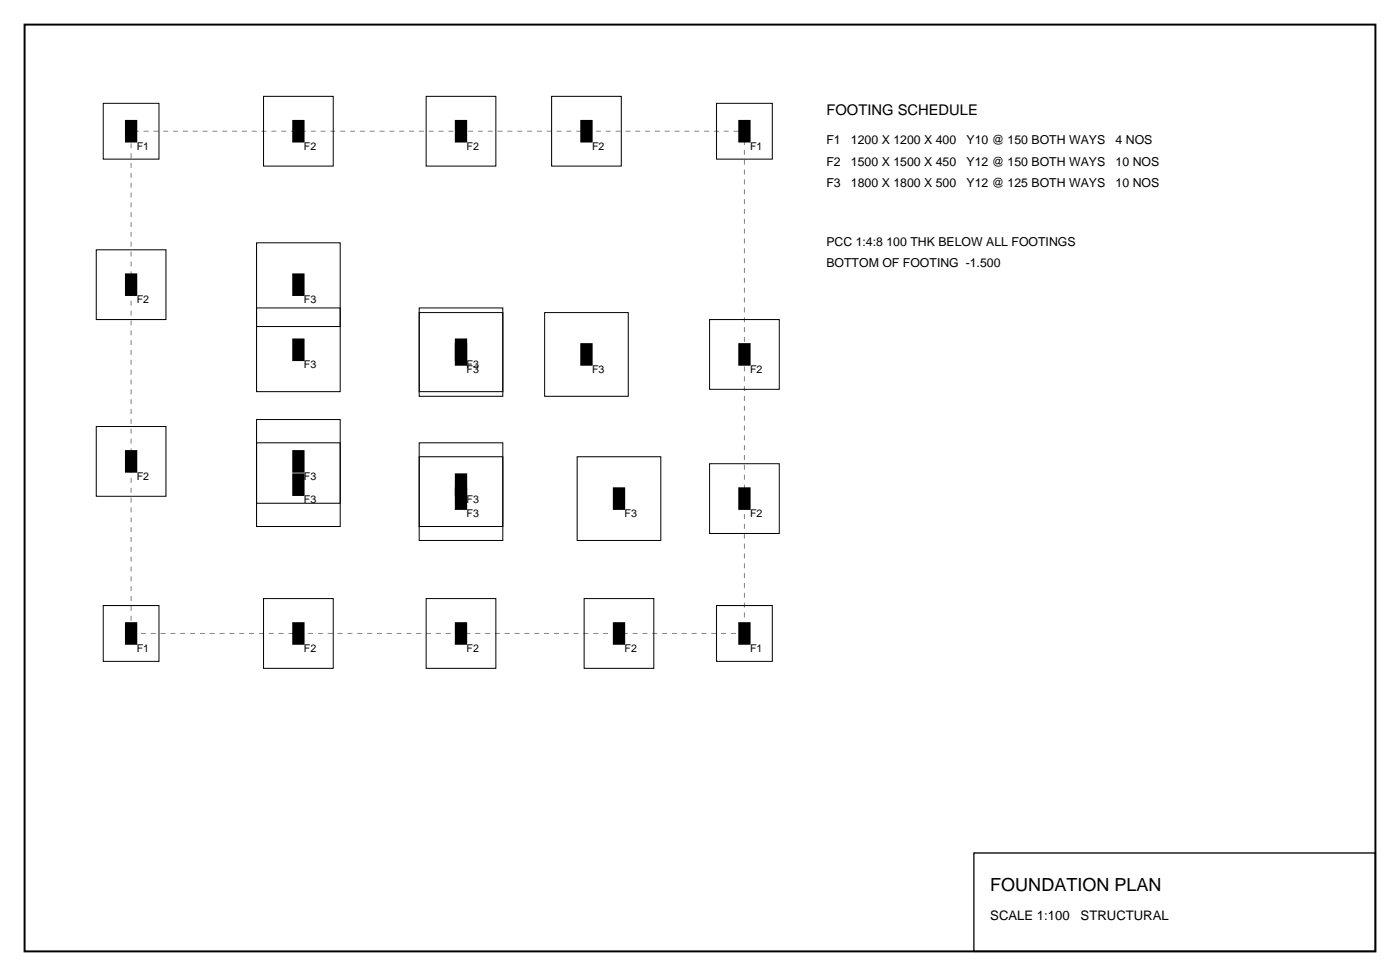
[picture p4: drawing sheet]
<svg xmlns="http://www.w3.org/2000/svg" width="301mm" height="210mm" viewBox="0 0 301 210" stroke-linecap="round" stroke-linejoin="round" font-family="sans-serif">
<defs><g id="words">
<text font-size="3.9" x="213.2" y="191.6">FOUNDATION PLAN</text>
<text font-size="3.2" x="177.9" y="24.7">FOOTING SCHEDULE</text>
<g font-size="2.8">
<text x="213.2" y="197.9">SCALE 1:100</text>
<text x="232.6" y="197.9">STRUCTURAL</text>
</g>
<g font-size="2.6">
<text x="177.9" y="31">F1</text>
<text x="177.9" y="35.6">F2</text>
<text x="183.2" y="31">1200 X 1200 X 400</text>
<text x="183.2" y="35.6">1500 X 1500 X 450</text>
<text x="208" y="31">Y10 @ 150 BOTH WAYS</text>
<text x="208" y="35.6">Y12 @ 150 BOTH WAYS</text>
<text x="240.1" y="31">4 NOS</text>
<text x="240.1" y="35.6">10 NOS</text>
<text x="177.9" y="40.2">F3</text>
<text x="183.2" y="40.2">1800 X 1800 X 500</text>
<text x="208" y="40.2">Y12 @ 125 BOTH WAYS</text>
<text x="240.1" y="40.2">10 NOS</text>
<text x="177.9" y="52.9">PCC 1:4:8 100 THK BELOW ALL FOOTINGS</text>
<text x="177.9" y="57.5">BOTTOM OF FOOTING -1.500</text>
</g>
<g font-size="2.3">
<text x="29.4" y="32.2">F1</text>
<text x="65.4" y="32.2">F2</text>
<text x="100.4" y="32.2">F2</text>
<text x="127.4" y="32.2">F2</text>
<text x="161.4" y="32.2">F1</text>
<text x="29.4" y="65.2">F2</text>
<text x="65.4" y="65.2">F3</text>
<text x="65.4" y="79.2">F3</text>
<text x="100.4" y="80.2">F3</text>
<text x="100.4" y="79.2">F3</text>
<text x="127.4" y="80.2">F3</text>
<text x="161.4" y="80.2">F2</text>
<text x="29.4" y="103.2">F2</text>
<text x="65.4" y="103.2">F3</text>
<text x="65.4" y="108.2">F3</text>
<text x="100.4" y="111.2">F3</text>
<text x="100.4" y="108.2">F3</text>
<text x="134.4" y="111.2">F3</text>
<text x="161.4" y="111.2">F2</text>
<text x="29.4" y="140.2">F1</text>
<text x="65.4" y="140.2">F2</text>
<text x="100.4" y="140.2">F2</text>
<text x="134.4" y="140.2">F2</text>
<text x="161.4" y="140.2">F1</text>
</g>
</g></defs>
<path d="M5.3 5.3h290.8v199.3h-290.8z" fill="none" stroke="#000" stroke-width=".42"/>
<path d="M209.6 183.4h86.5v21.2h-86.5z" fill="none" stroke="#000" stroke-width=".28"/>
<path d="M28.2 28.2h132v108h-132z" fill="none" stroke="#808080" stroke-width=".22" stroke-dasharray="1.1" stroke-linecap="butt"/>
<g fill="none" stroke="#000" stroke-width=".22">
<path d="M22.2 22.2h12v12h-12zM56.7 20.7h15v15h-15zM91.7 20.7h15v15h-15zM118.7 20.7h15v15h-15zM154.2 22.2h12v12h-12zM20.7 53.7h15v15h-15zM55.2 52.2h18v18h-18zM55.2 66.2h18v18h-18zM90.2 67.2h18v18h-18zM90.2 66.2h18v18h-18zM117.2 67.2h18v18h-18zM152.7 68.7h15v15h-15z"/>
<path d="M20.7 91.7h15v15h-15zM55.2 95.2h18v18h-18zM55.2 90.2h18v18h-18zM90.2 98.2h18v18h-18zM90.2 95.2h18v18h-18zM124.2 98.2h18v18h-18zM152.7 99.7h15v15h-15zM22.2 130.2h12v12h-12zM56.7 128.7h15v15h-15zM91.7 128.7h15v15h-15zM125.7 128.7h15v15h-15zM154.2 130.2h12v12h-12z"/>
</g>
<g fill="#000" stroke="#000" stroke-width=".35">
<path d="M27.1 26h2.3v4.5h-2.3zM63.1 26h2.3v4.5h-2.3zM98.1 26h2.3v4.5h-2.3zM125.1 26h2.3v4.5h-2.3zM159.1 26h2.3v4.5h-2.3zM27.1 59h2.3v4.5h-2.3zM63.1 73h2.3v4.5h-2.3zM63.1 59h2.3v4.5h-2.3zM98.1 74h2.3v4.5h-2.3zM98.1 73h2.3v4.5h-2.3zM125.1 74h2.3v4.5h-2.3zM159.1 74h2.3v4.5h-2.3z"/>
<path d="M27.1 97h2.3v4.5h-2.3zM63.1 102h2.3v4.5h-2.3zM63.1 97h2.3v4.5h-2.3zM98.1 105h2.3v4.5h-2.3zM98.1 102h2.3v4.5h-2.3zM132.1 105h2.3v4.5h-2.3zM159.1 105h2.3v4.5h-2.3zM27.1 134h2.3v4.5h-2.3zM63.1 134h2.3v4.5h-2.3zM98.1 134h2.3v4.5h-2.3zM132.1 134h2.3v4.5h-2.3zM159.1 134h2.3v4.5h-2.3z"/>
</g>
<use href="#words"/>
</svg>
